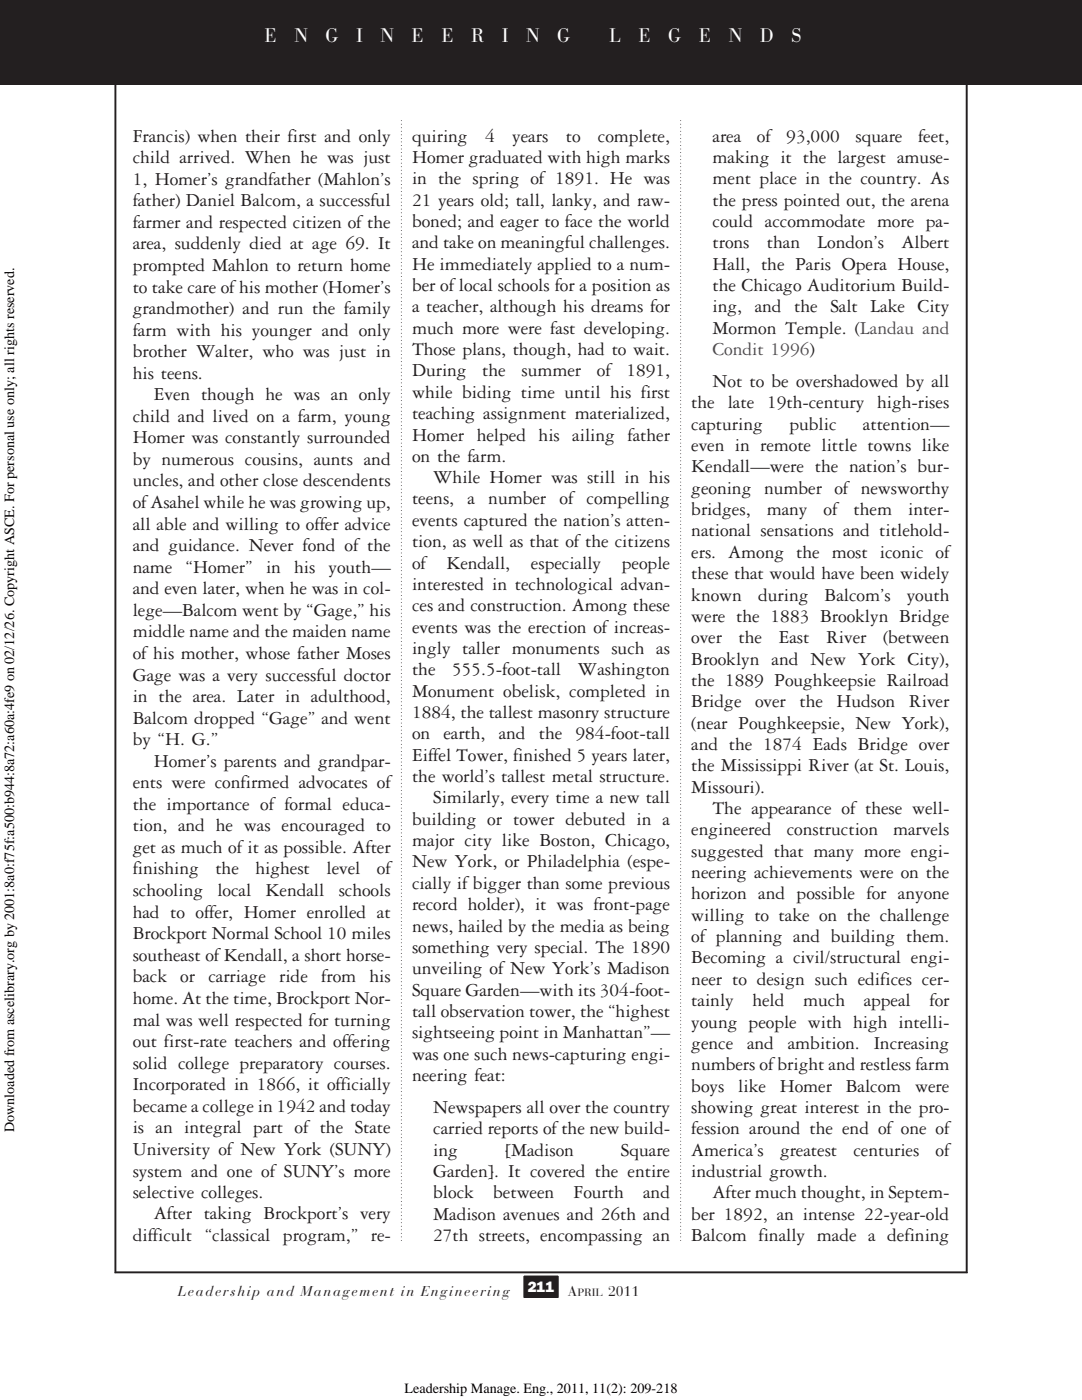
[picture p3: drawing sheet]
<svg xmlns="http://www.w3.org/2000/svg" width="216mm" height="279mm" viewBox="0 0 216 279" stroke-linecap="round" stroke-linejoin="round" font-family="sans-serif">
<defs><g id="words">
<g font-size="3.9" fill="#fff">
<text x="52.8" y="8.5">E</text>
<text x="58.8" y="8.5">N</text>
<text x="65" y="8.5">G</text>
<text x="71.1" y="8.5">I</text>
<text x="75.9" y="8.5">N</text>
<text x="82.1" y="8.5">E</text>
<text x="88.1" y="8.5">E</text>
<text x="94" y="8.5">R</text>
<text x="100.2" y="8.5">I</text>
<text x="105" y="8.5">N</text>
<text x="111.2" y="8.5">G</text>
<text x="121.6" y="8.5">L</text>
<text x="127.4" y="8.5">E</text>
<text x="133.3" y="8.5">G</text>
<text x="139.5" y="8.5">E</text>
<text x="145.4" y="8.5">N</text>
<text x="151.6" y="8.5">D</text>
<text x="157.8" y="8.5">S</text>
</g>
<g font-size="3.9" fill="#231f20">
<text x="26.5" y="28.2">Francis) when their first and only</text>
<text x="82.2" y="28.2">quiring</text>
<text x="96.8" y="28.2">4</text>
<text x="102.2" y="28.2">years</text>
<text x="112.9" y="28.2">to</text>
<text x="119.3" y="28.2">complete,</text>
<text x="142.2" y="28.2">area</text>
<text x="151" y="28.2">of</text>
<text x="156.9" y="28.2">93,000</text>
<text x="170.7" y="28.2">square</text>
<text x="183.2" y="28.2">feet,</text>
<text x="26.5" y="32.5">child arrived. When he was just</text>
<text x="82.2" y="32.5">Homer graduated with high marks</text>
<text x="142.2" y="32.5">making it the largest amuse-</text>
<text x="26.5" y="41.2">father) Daniel Balcom, a successful</text>
<text x="26.5" y="36.8">1, Homer’s grandfather (Mahlon’s</text>
<text x="82.2" y="36.8">in the spring of 1891. He was</text>
<text x="82.2" y="41">21 years old; tall, lanky, and raw-</text>
<text x="142.2" y="36.8">ment place in the country. As</text>
<text x="142.2" y="41">the press pointed out, the arena</text>
<text x="26.5" y="45.5">farmer and respected citizen of the</text>
<text x="82.2" y="45.3">boned; and eager to face the world</text>
<text x="142.2" y="45.3">could accommodate more pa-</text>
<text x="26.5" y="49.8">area, suddenly died at age 69. It</text>
<text x="82.2" y="49.5">and take on meaningful challenges.</text>
<text x="82.2" y="53.8">He immediately applied to a num-</text>
<text x="142.2" y="49.5">trons</text>
<text x="142.2" y="53.8">Hall, the Paris Opera House,</text>
<text x="153" y="49.5">than</text>
<text x="163.1" y="49.5">London’s</text>
<text x="179.9" y="49.5">Albert</text>
<text x="26.5" y="54.1">prompted Mahlon to return home</text>
<text x="26.5" y="58.4">to take care ofhis mother (Homer’s</text>
<text x="82.2" y="58.1">ber oflocal schools for a position as</text>
<text x="142.2" y="58.1">the Chicago Auditorium Build-</text>
<text x="26.5" y="62.7">grandmother) and run the family</text>
<text x="82.2" y="62.3">a teacher, although his dreams for</text>
<text x="142.2" y="62.3">ing, and the Salt Lake City</text>
<text x="26.5" y="67">farm with his younger and only</text>
<text x="26.5" y="71.3">brother Walter, who was just in</text>
<text x="82.2" y="66.6">much more were fast developing.</text>
<text x="82.2" y="70.9">Those plans, though, had to wait.</text>
<text x="142.2" y="66.6">Mormon Temple. (Landau and</text>
<text x="26.5" y="75.6">his teens.</text>
<text x="82.2" y="75.1">During</text>
<text x="96.2" y="75.1">the</text>
<text x="104.1" y="75.1">summer</text>
<text x="119.1" y="75.1">of</text>
<text x="125" y="75.1">1891,</text>
<text x="142.2" y="77.2">Not to be overshadowed by all</text>
<text x="30.7" y="79.8">Even though he was an only</text>
<text x="82.2" y="79.4">while biding time until his first</text>
<text x="82.2" y="83.7">teaching assignment materialized,</text>
<text x="137.9" y="81.5">the late 19th-century high-rises</text>
<text x="26.5" y="84.2">child and lived on a farm, young</text>
<text x="26.5" y="88.5">Homer was constantly surrounded</text>
<text x="82.2" y="87.9">Homer helped his ailing father</text>
<text x="137.9" y="85.7">capturing</text>
<text x="157.5" y="85.7">public</text>
<text x="172.2" y="85.7">attention—</text>
<text x="26.5" y="92.8">by numerous cousins, aunts and</text>
<text x="82.2" y="92.2">on the farm.</text>
<text x="137.9" y="90">even in remote little towns like</text>
<text x="137.9" y="94.3">Kendall—were the nation’s bur-</text>
<text x="26.5" y="97.1">uncles, and other close descendents</text>
<text x="26.5" y="101.4">ofAsahel while he was growing up,</text>
<text x="82.2" y="100.7">teens, a number of compelling</text>
<text x="86.4" y="96.4">While Homer was still in his</text>
<text x="137.9" y="98.5">geoning number of newsworthy</text>
<text x="26.5" y="105.7">all able and willing to offer advice</text>
<text x="82.2" y="104.9">events captured the nation’s atten-</text>
<text x="137.9" y="102.8">bridges,</text>
<text x="137.9" y="107.1">national sensations and titlehold-</text>
<text x="153" y="102.8">many</text>
<text x="164.3" y="102.8">of</text>
<text x="170.3" y="102.8">them</text>
<text x="181.2" y="102.8">inter-</text>
<text x="26.5" y="110">and guidance. Never fond of the</text>
<text x="82.2" y="109.2">tion, as well as that of the citizens</text>
<text x="82.2" y="113.5">of</text>
<text x="89.1" y="113.5">Kendall,</text>
<text x="105.9" y="113.5">especially</text>
<text x="124.1" y="113.5">people</text>
<text x="137.9" y="111.3">ers. Among the most iconic of</text>
<text x="26.5" y="118.6">and even later, when he was in col-</text>
<text x="26.5" y="114.3">name “Homer” in his youth—</text>
<text x="82.2" y="117.7">interested in technological advan-</text>
<text x="137.9" y="115.6">these that would have been widely</text>
<text x="137.9" y="119.8">known</text>
<text x="151.3" y="119.8">during</text>
<text x="164.5" y="119.8">Balcom’s</text>
<text x="180.9" y="119.8">youth</text>
<text x="26.5" y="122.9">lege—Balcom went by “Gage,” his</text>
<text x="82.2" y="122">ces and construction. Among these</text>
<text x="137.9" y="124.1">were the 1883 Brooklyn Bridge</text>
<text x="26.5" y="127.2">middle name and the maiden name</text>
<text x="26.5" y="131.5">of his mother, whose father Moses</text>
<text x="82.2" y="126.3">events was the erection of increas-</text>
<text x="82.2" y="130.5">ingly taller monuments such as</text>
<text x="137.9" y="128.4">over</text>
<text x="147.4" y="128.4">the</text>
<text x="155.4" y="128.4">East</text>
<text x="164.8" y="128.4">River</text>
<text x="176.2" y="128.4">(between</text>
<text x="26.5" y="135.8">Gage was a very successful doctor</text>
<text x="82.2" y="134.8">the</text>
<text x="90.2" y="134.8">555.5-foot-tall</text>
<text x="115.3" y="134.8">Washington</text>
<text x="137.9" y="132.6">Brooklyn and New York City),</text>
<text x="137.9" y="136.9">the 1889 Poughkeepsie Railroad</text>
<text x="26.5" y="140.1">in the area. Later in adulthood,</text>
<text x="82.2" y="139">Monument obelisk, completed in</text>
<text x="82.2" y="143.3">1884, the tallest masonry structure</text>
<text x="137.9" y="141.2">Bridge</text>
<text x="150.7" y="141.2">over the Hudson River</text>
<text x="26.5" y="144.4">Balcom dropped “Gage” and went</text>
<text x="26.5" y="148.8">by “H. G.”</text>
<text x="82.2" y="147.6">on earth, and the 984-foot-tall</text>
<text x="137.9" y="145.4">(near Poughkeepsie, New York),</text>
<text x="137.9" y="149.7">and the 1874 Eads Bridge over</text>
<text x="30.7" y="153">Homer’s parents and grandpar-</text>
<text x="82.2" y="151.8">Eiffel Tower, finished 5 years later,</text>
<text x="137.9" y="153.9">the Mississippi River (at St. Louis,</text>
<text x="26.5" y="157.3">ents were confirmed advocates of</text>
<text x="26.5" y="161.6">the importance of formal educa-</text>
<text x="82.2" y="156.1">the world’s tallest metal structure.</text>
<text x="86.4" y="160.3">Similarly, every time a new tall</text>
<text x="137.9" y="158.2">Missouri).</text>
<text x="26.5" y="165.9">tion, and he was encouraged to</text>
<text x="82.2" y="164.6">building or tower debuted in a</text>
<text x="137.9" y="166.7">engineered</text>
<text x="142.2" y="162.4">The appearance of these well-</text>
<text x="157" y="166.7">construction</text>
<text x="178.2" y="166.7">marvels</text>
<text x="26.5" y="170.2">get as much of it as possible. After</text>
<text x="82.2" y="168.8">major city like Boston, Chicago,</text>
<text x="82.2" y="173.1">New York, or Philadelphia (espe-</text>
<text x="137.9" y="171">suggested that many more engi-</text>
<text x="26.5" y="174.5">finishing</text>
<text x="26.5" y="178.8">schooling</text>
<text x="43" y="174.5">the</text>
<text x="43.4" y="178.8">local</text>
<text x="51" y="174.5">highest</text>
<text x="53" y="178.8">Kendall</text>
<text x="65.1" y="174.5">level</text>
<text x="67.6" y="178.8">schools</text>
<text x="75.2" y="174.5">of</text>
<text x="82.2" y="177.4">cially if bigger than some previous</text>
<text x="137.9" y="175.2">neering achievements were on the</text>
<text x="137.9" y="179.5">horizon and possible for anyone</text>
<text x="26.5" y="183.1">had to offer, Homer enrolled at</text>
<text x="82.2" y="181.6">record holder), it was front-page</text>
<text x="82.2" y="185.9">news, hailed by the media as being</text>
<text x="137.9" y="183.8">willing to take on the challenge</text>
<text x="26.5" y="187.4">Brockport Normal School 10 miles</text>
<text x="26.5" y="191.8">southeast ofKendall, a short horse-</text>
<text x="82.2" y="190.2">something very special. The 1890</text>
<text x="137.9" y="188">of planning and building them.</text>
<text x="26.5" y="196.1">back or carriage ride from his</text>
<text x="82.2" y="194.4">unveiling of New York’s Madison</text>
<text x="137.9" y="192.3">Becoming a civil/structural engi-</text>
<text x="137.9" y="196.5">neer to design such edifices cer-</text>
<text x="26.5" y="200.4">home. At the time, Brockport Nor-</text>
<text x="82.2" y="203">tall observation tower, the “highest</text>
<text x="82.2" y="198.7">Square Garden—with its 304-foot-</text>
<text x="137.9" y="200.8">tainly</text>
<text x="150.1" y="200.8">held</text>
<text x="160.3" y="200.8">much</text>
<text x="172.3" y="200.8">appeal</text>
<text x="185.5" y="200.8">for</text>
<text x="26.5" y="204.7">mal was well respected for turning</text>
<text x="26.5" y="209">out first-rate teachers and offering</text>
<text x="82.2" y="207.2">sightseeing point in Manhattan”—</text>
<text x="137.9" y="205.1">young people with high intelli-</text>
<text x="137.9" y="209.3">gence</text>
<text x="149.1" y="209.3">and</text>
<text x="157.2" y="209.3">ambition.</text>
<text x="174.3" y="209.3">Increasing</text>
<text x="26.5" y="213.3">solid college preparatory courses.</text>
<text x="82.2" y="211.5">was one such news-capturing engi-</text>
<text x="82.2" y="215.7">neering feat:</text>
<text x="137.9" y="213.6">numbers ofbright and restless farm</text>
<text x="26.5" y="217.6">Incorporated in 1866, it officially</text>
<text x="26.5" y="221.9">became a college in 1942 and today</text>
<text x="137.9" y="217.9">boys</text>
<text x="147.3" y="217.9">like</text>
<text x="155.6" y="217.9">Homer</text>
<text x="168.8" y="217.9">Balcom</text>
<text x="182.6" y="217.9">were</text>
<text x="26.5" y="226.2">is an integral part of the State</text>
<text x="86.4" y="222.1">Newspapers all over the country</text>
<text x="86.4" y="226.4">carried reports ofthe new build-</text>
<text x="137.9" y="222.1">showing great interest in the pro-</text>
<text x="137.9" y="226.4">fession around the end of one of</text>
<text x="26.5" y="230.5">University of New York (SUNY)</text>
<text x="86.4" y="230.6">ing</text>
<text x="100.7" y="230.6">[Madison</text>
<text x="123.9" y="230.6">Square</text>
<text x="137.9" y="230.6">America’s</text>
<text x="155.6" y="230.6">greatest</text>
<text x="170.3" y="230.6">centuries</text>
<text x="186.7" y="230.6">of</text>
<text x="26.5" y="234.8">system and one of SUNY’s more</text>
<text x="26.5" y="239.1">selective colleges.</text>
<text x="86.4" y="234.9">Garden]. It covered the entire</text>
<text x="86.4" y="239.1">block</text>
<text x="98.4" y="239.1">between</text>
<text x="114.5" y="239.1">Fourth</text>
<text x="128.3" y="239.1">and</text>
<text x="137.9" y="234.9">industrial growth.</text>
<text x="142.2" y="239.1">After much thought, in Septem-</text>
<text x="30.7" y="243.4">After taking Brockport’s very</text>
<text x="86.4" y="243.4">Madison avenues and 26th and</text>
<text x="137.9" y="243.4">ber 1892, an intense 22-year-old</text>
<text x="26.5" y="247.7">difficult “classical program,” re-</text>
<text x="86.4" y="247.7">27th streets, encompassing an</text>
<text x="137.9" y="247.7">Balcom finally made a defining</text>
</g>
<text font-size="3.9" fill="#2e3092" x="142.2" y="70.9">Condit 1996)</text>
<text font-size="3" fill="#fff" x="105.3" y="257.9">211</text>
<g font-size="2.8">
<text x="2.8" y="226" transform="rotate(-90 2.8 226)">Downloaded from ascelibrary.org by 2001:8a0:f75f:a500:b944:8a72:a60a:4fe9 on 02/12/26. Copyright ASCE. For personal use only; all rights reserved.</text>
<text x="80.7" y="278">Leadership Manage. Eng., 2011, 11(2): 209-218</text>
</g>
<g font-size="2.8" fill="#231f20">
<text x="35.5" y="258.6">Leadership and Management in Engineering</text>
<text x="113.3" y="258.6">A</text>
<text x="121.3" y="258.6">2011</text>
</g>
<text font-size="2.1" fill="#231f20" x="115.2" y="258.6">PRIL</text>
</g></defs>
<g fill="#231f20">
<path d="M80 24l.2 .1z" fill-rule="evenodd"/>
<path d="M80 24.7l.2 .1-.1 .1z" fill-rule="evenodd"/>
<path d="M80 25.5h.2l-.2 .1z" fill-rule="evenodd"/>
<path d="M80 26.1l.1 .2z" fill-rule="evenodd"/>
<path d="M80 26.8l.1 .2z" fill-rule="evenodd"/>
<path d="M80 27.5l.1 .2z" fill-rule="evenodd"/>
<path d="M80 28.3h.2l-.1 .1z" fill-rule="evenodd"/>
<path d="M80 29l.2 .1h-.2z" fill-rule="evenodd"/>
<path d="M80 29.7l.2 .1z" fill-rule="evenodd"/>
<path d="M80 30.4l.2 .1z" fill-rule="evenodd"/>
<path d="M80 31.1l.2 .1h-.2z" fill-rule="evenodd"/>
<path d="M80 31.8l.1 .1z" fill-rule="evenodd"/>
<path d="M80 32.5l.2 .1-.1 .1z" fill-rule="evenodd"/>
<path d="M80 33.2l.2 .1-.2 .1z" fill-rule="evenodd"/>
<path d="M80 33.9l.2 .1z" fill-rule="evenodd"/>
<path d="M80 34.6l.2 .1-.1 .1z" fill-rule="evenodd"/>
<path d="M80 35.4h.2l-.2 .1z" fill-rule="evenodd"/>
<path d="M80 36l.1 .2z" fill-rule="evenodd"/>
<path d="M80 36.7l.2 .1-.1 .1z" fill-rule="evenodd"/>
<path d="M80 37.5h.2l-.1 .1z" fill-rule="evenodd"/>
<path d="M80 38.2l.1 .1z" fill-rule="evenodd"/>
<path d="M80 38.9h.2l-.2 .1z" fill-rule="evenodd"/>
<path d="M80 39.6l.2 .1z" fill-rule="evenodd"/>
<path d="M80 40.3h.2l-.1 .1z" fill-rule="evenodd"/>
<path d="M80 41l.2 .1h-.2z" fill-rule="evenodd"/>
<path d="M80 41.7l.1 .1z" fill-rule="evenodd"/>
<path d="M80 42.4l.2 .1-.1 .1z" fill-rule="evenodd"/>
<path d="M80 43.1l.1 .1h-.1z" fill-rule="evenodd"/>
<path d="M80 43.8h.2l-.1 .2z" fill-rule="evenodd"/>
<path d="M80 44.5l.2 .1-.2 .1z" fill-rule="evenodd"/>
<path d="M80 45.2l.1 .2z" fill-rule="evenodd"/>
<path d="M80 45.9l.1 .2z" fill-rule="evenodd"/>
<path d="M80 46.6l.2 .2h-.2z" fill-rule="evenodd"/>
<path d="M80 47.3l.1 .2z" fill-rule="evenodd"/>
<path d="M80 48.1l.1 .1z" fill-rule="evenodd"/>
<path d="M80 48.8l.2 .1h-.2z" fill-rule="evenodd"/>
<path d="M80 49.5l.2 .1z" fill-rule="evenodd"/>
<path d="M80 50.2h.2l-.1 .1z" fill-rule="evenodd"/>
<path d="M80 50.9l.1 .1z" fill-rule="evenodd"/>
<path d="M80 51.6l.1 .1z" fill-rule="evenodd"/>
<path d="M80 52.3l.2 .1-.1 .1z" fill-rule="evenodd"/>
<path d="M80 53l.1 .1h-.1z" fill-rule="evenodd"/>
<path d="M80 53.7h.2l-.1 .2z" fill-rule="evenodd"/>
<path d="M80 54.4l.2 .1-.2 .1z" fill-rule="evenodd"/>
<path d="M80 55.1l.2 .2z" fill-rule="evenodd"/>
<path d="M80 55.8l.1 .2z" fill-rule="evenodd"/>
<path d="M80 56.5l.1 .2z" fill-rule="evenodd"/>
<path d="M80 57.2l.1 .2z" fill-rule="evenodd"/>
<path d="M80 58l.2 .1h-.2z" fill-rule="evenodd"/>
<path d="M80 58.7l.2 .1h-.2z" fill-rule="evenodd"/>
<path d="M80 59.4l.2 .1z" fill-rule="evenodd"/>
<path d="M80 60.1l.2 .1z" fill-rule="evenodd"/>
<path d="M80 60.8l.1 .1h-.1z" fill-rule="evenodd"/>
<path d="M80 61.5l.1 .1z" fill-rule="evenodd"/>
<path d="M80 62.2l.2 .1-.1 .1z" fill-rule="evenodd"/>
<path d="M80 62.9l.1 .2z" fill-rule="evenodd"/>
<path d="M80 63.6l.2 .1z" fill-rule="evenodd"/>
<path d="M80 64.3l.2 .1-.2 .1z" fill-rule="evenodd"/>
<path d="M80 65l.2 .2z" fill-rule="evenodd"/>
<path d="M80 65.7l.1 .2z" fill-rule="evenodd"/>
<path d="M80 66.4l.1 .2z" fill-rule="evenodd"/>
<path d="M80 67.1l.1 .2z" fill-rule="evenodd"/>
<path d="M80 67.8l.2 .1-.1 .1z" fill-rule="evenodd"/>
<path d="M80 68.6l.2 .1h-.2z" fill-rule="evenodd"/>
<path d="M80 69.3l.2 .1z" fill-rule="evenodd"/>
<path d="M80 70l.2 .1z" fill-rule="evenodd"/>
<path d="M80 70.7l.2 .1h-.2z" fill-rule="evenodd"/>
<path d="M80 71.4l.1 .1z" fill-rule="evenodd"/>
<path d="M80 72.1l.2 .1-.1 .1z" fill-rule="evenodd"/>
<path d="M80 72.8l.1 .2z" fill-rule="evenodd"/>
<path d="M80 73.5l.2 .1z" fill-rule="evenodd"/>
<path d="M80 74.2l.2 .1-.2 .1z" fill-rule="evenodd"/>
<path d="M80 74.9l.2 .2z" fill-rule="evenodd"/>
<path d="M80 75.7l.2 .1z" fill-rule="evenodd"/>
<path d="M80 76.3l.1 .2z" fill-rule="evenodd"/>
<path d="M80 77l.1 .2z" fill-rule="evenodd"/>
<path d="M80 77.7l.2 .1-.1 .1z" fill-rule="evenodd"/>
<path d="M80 78.5l.1 .1h-.1z" fill-rule="evenodd"/>
<path d="M80 79.2l.2 .1z" fill-rule="evenodd"/>
<path d="M80 79.9l.2 .1z" fill-rule="evenodd"/>
<path d="M80 80.6h.1l.1 .1z" fill-rule="evenodd"/>
<path d="M80 81.3h.2l-.1 .1z" fill-rule="evenodd"/>
<path d="M80 82l.1 .1z" fill-rule="evenodd"/>
<path d="M80 82.7l.1 .2z" fill-rule="evenodd"/>
<path d="M80 83.4l.2 .1-.2 .1z" fill-rule="evenodd"/>
<path d="M80 84.1l.2 .1-.2 .1z" fill-rule="evenodd"/>
<path d="M80 84.8l.2 .2z" fill-rule="evenodd"/>
<path d="M80 85.6l.2 .1z" fill-rule="evenodd"/>
<path d="M80 86.2l.2 .2h-.2z" fill-rule="evenodd"/>
<path d="M80 86.9l.1 .2z" fill-rule="evenodd"/>
<path d="M80 87.6l.2 .1-.1 .1z" fill-rule="evenodd"/>
<path d="M80 88.4l.1 .1h-.1z" fill-rule="evenodd"/>
<path d="M80 89.1l.2 .1z" fill-rule="evenodd"/>
<path d="M80 89.8l.2 .1h-.1z" fill-rule="evenodd"/>
<path d="M80 90.5h.1l.1 .1z" fill-rule="evenodd"/>
<path d="M80 91.2l.2 .1z" fill-rule="evenodd"/>
<path d="M80 91.9l.2 .1-.2 .1z" fill-rule="evenodd"/>
<path d="M80 92.6l.1 .2z" fill-rule="evenodd"/>
<path d="M80 93.3l.1 .2z" fill-rule="evenodd"/>
<path d="M80 94l.2 .1-.2 .1z" fill-rule="evenodd"/>
<path d="M80 94.7l.2 .2z" fill-rule="evenodd"/>
<path d="M80 95.5l.2 .1z" fill-rule="evenodd"/>
<path d="M80 96.2h.2l-.2 .1z" fill-rule="evenodd"/>
<path d="M80 96.8l.1 .2z" fill-rule="evenodd"/>
<path d="M80 97.6l.1 .1z" fill-rule="evenodd"/>
<path d="M80 98.3l.1 .1z" fill-rule="evenodd"/>
<path d="M80 99l.2 .1z" fill-rule="evenodd"/>
<path d="M80 99.7l.2 .1h-.2z" fill-rule="evenodd"/>
<path d="M80 100.4l.1 .1z" fill-rule="evenodd"/>
<path d="M80 101.1l.2 .1-.1 .1z" fill-rule="evenodd"/>
<path d="M80 101.8l.2 .1-.2 .1z" fill-rule="evenodd"/>
<path d="M80 102.5l.1 .2z" fill-rule="evenodd"/>
<path d="M80 103.2l.2 .1-.2 .1z" fill-rule="evenodd"/>
<path d="M80 103.9l.2 .1-.2 .1z" fill-rule="evenodd"/>
<path d="M80 104.6l.1 .2z" fill-rule="evenodd"/>
<path d="M80 105.3l.1 .2z" fill-rule="evenodd"/>
<path d="M80 106l.1 .2h-.1z" fill-rule="evenodd"/>
<path d="M80 106.7l.1 .2z" fill-rule="evenodd"/>
<path d="M80 107.4l.2 .1-.1 .1z" fill-rule="evenodd"/>
<path d="M80 108.2l.1 .1z" fill-rule="evenodd"/>
<path d="M80 108.9l.2 .1z" fill-rule="evenodd"/>
<path d="M80 109.6l.2 .1h-.2z" fill-rule="evenodd"/>
<path d="M80 110.3h.1l.1 .1z" fill-rule="evenodd"/>
<path d="M80 111l.2 .1-.1 .1z" fill-rule="evenodd"/>
<path d="M80 111.7l.2 .1-.2 .1z" fill-rule="evenodd"/>
<path d="M80 112.4h.2l-.1 .2z" fill-rule="evenodd"/>
<path d="M80 113.1l.2 .1-.1 .1z" fill-rule="evenodd"/>
<path d="M80 113.8l.1 .2-.1-.1z" fill-rule="evenodd"/>
<path d="M80 114.5l.2 .2z" fill-rule="evenodd"/>
<path d="M80 115.2l.2 .1-.1 .1z" fill-rule="evenodd"/>
<path d="M80 115.9l.1 .2z" fill-rule="evenodd"/>
<path d="M80 116.6l.1 .2z" fill-rule="evenodd"/>
<path d="M80 117.4l.2 .1h-.2z" fill-rule="evenodd"/>
<path d="M80 118.1l.1 .1z" fill-rule="evenodd"/>
<path d="M80 118.8l.2 .1h-.2z" fill-rule="evenodd"/>
<path d="M80 119.5l.2 .1h-.2z" fill-rule="evenodd"/>
<path d="M80 120.2l.1 .1z" fill-rule="evenodd"/>
<path d="M80 120.9l.2 .1-.1 .1z" fill-rule="evenodd"/>
<path d="M80 121.6l.2 .1-.2 .1z" fill-rule="evenodd"/>
<path d="M80 122.3l.1 .2z" fill-rule="evenodd"/>
<path d="M80 123l.2 .1-.2 .1z" fill-rule="evenodd"/>
<path d="M80 123.7l.1 .2-.1-.1z" fill-rule="evenodd"/>
<path d="M80 124.4l.2 .2z" fill-rule="evenodd"/>
<path d="M80 125.1l.2 .1-.1 .1z" fill-rule="evenodd"/>
<path d="M80 125.8l.1 .2z" fill-rule="evenodd"/>
<path d="M80 126.5l.1 .2z" fill-rule="evenodd"/>
<path d="M80 127.3l.2 .1h-.2z" fill-rule="evenodd"/>
<path d="M80 128l.1 .1z" fill-rule="evenodd"/>
<path d="M80 128.7l.2 .1h-.2z" fill-rule="evenodd"/>
<path d="M80 129.4l.2 .1h-.2z" fill-rule="evenodd"/>
<path d="M80 130.1l.1 .1z" fill-rule="evenodd"/>
<path d="M80 130.8l.2 .1-.1 .1z" fill-rule="evenodd"/>
<path d="M80 131.5l.2 .1-.2 .1z" fill-rule="evenodd"/>
<path d="M80 132.2l.1 .2z" fill-rule="evenodd"/>
<path d="M80 132.9l.2 .1-.2 .1z" fill-rule="evenodd"/>
<path d="M80 133.6h.2l-.1 .2z" fill-rule="evenodd"/>
<path d="M80 134.3l.2 .2z" fill-rule="evenodd"/>
<path d="M80 135.1h.2l-.2 .1z" fill-rule="evenodd"/>
<path d="M80 135.7l.1 .2z" fill-rule="evenodd"/>
<path d="M80 136.4l.2 .1-.1 .1z" fill-rule="evenodd"/>
<path d="M80 137.2l.2 .1h-.2z" fill-rule="evenodd"/>
<path d="M80 137.9l.1 .1z" fill-rule="evenodd"/>
<path d="M80 138.6l.2 .1h-.2z" fill-rule="evenodd"/>
<path d="M80 139.3l.2 .1h-.2z" fill-rule="evenodd"/>
<path d="M80 140l.1 .1z" fill-rule="evenodd"/>
<path d="M80 140.7l.2 .1z" fill-rule="evenodd"/>
<path d="M80 141.4l.1 .1h-.1z" fill-rule="evenodd"/>
<path d="M80 142.1l.2 .1z" fill-rule="evenodd"/>
<path d="M80 142.8l.2 .1-.1 .1z" fill-rule="evenodd"/>
<path d="M80 143.5l.1 .2z" fill-rule="evenodd"/>
<path d="M80 144.2l.2 .2z" fill-rule="evenodd"/>
<path d="M80 145h.2l-.2 .1z" fill-rule="evenodd"/>
<path d="M80 145.7l.2 .1z" fill-rule="evenodd"/>
<path d="M80 146.3l.2 .1-.1 .1z" fill-rule="evenodd"/>
<path d="M80 147.1l.1 .1z" fill-rule="evenodd"/>
<path d="M80 147.8l.1 .1z" fill-rule="evenodd"/>
<path d="M80 148.5l.2 .1h-.2z" fill-rule="evenodd"/>
<path d="M80 149.2l.1 .1h-.1z" fill-rule="evenodd"/>
<path d="M80 149.9l.2 .1z" fill-rule="evenodd"/>
<path d="M80 150.6l.2 .1-.1 .1z" fill-rule="evenodd"/>
<path d="M80 151.3l.1 .2z" fill-rule="evenodd"/>
<path d="M80 152l.1 .2z" fill-rule="evenodd"/>
<path d="M80 152.7l.2 .1-.2 .1z" fill-rule="evenodd"/>
<path d="M80 153.4l.1 .2z" fill-rule="evenodd"/>
<path d="M80 154.1l.2 .1-.1 .1z" fill-rule="evenodd"/>
<path d="M80 154.8l.2 .2h-.2z" fill-rule="evenodd"/>
<path d="M80 155.5l.1 .2z" fill-rule="evenodd"/>
<path d="M80 156.3l.2 .1h-.2z" fill-rule="evenodd"/>
<path d="M80 157l.1 .1z" fill-rule="evenodd"/>
<path d="M80 157.7l.1 .1z" fill-rule="evenodd"/>
<path d="M80 158.4l.1 .1z" fill-rule="evenodd"/>
<path d="M80 159.1l.1 .1h-.1z" fill-rule="evenodd"/>
<path d="M80 159.8l.2 .1z" fill-rule="evenodd"/>
<path d="M80 160.5l.2 .1-.1 .1z" fill-rule="evenodd"/>
<path d="M80 161.2l.1 .2z" fill-rule="evenodd"/>
<path d="M80 161.9l.1 .2z" fill-rule="evenodd"/>
<path d="M80 162.6l.2 .1-.2 .1z" fill-rule="evenodd"/>
<path d="M80 163.3l.2 .2z" fill-rule="evenodd"/>
<path d="M80 164l.2 .2h-.2z" fill-rule="evenodd"/>
<path d="M80 164.7l.2 .2h-.2z" fill-rule="evenodd"/>
<path d="M80 165.4l.1 .2z" fill-rule="evenodd"/>
<path d="M80 166.1l.2 .1-.1 .1z" fill-rule="evenodd"/>
<path d="M80 166.9l.2 .1h-.2z" fill-rule="evenodd"/>
<path d="M80 167.6l.1 .1z" fill-rule="evenodd"/>
<path d="M80 168.3h.2l-.1 .1z" fill-rule="evenodd"/>
<path d="M80 169l.1 .1z" fill-rule="evenodd"/>
<path d="M80 169.7l.2 .1z" fill-rule="evenodd"/>
<path d="M80 170.4l.2 .1-.2 .1z" fill-rule="evenodd"/>
<path d="M80 171.1l.1 .2z" fill-rule="evenodd"/>
<path d="M80 171.8l.2 .1-.1 .1z" fill-rule="evenodd"/>
<path d="M80 172.5l.2 .1-.2 .1z" fill-rule="evenodd"/>
<path d="M80 173.2l.1 .2z" fill-rule="evenodd"/>
<path d="M80 173.9l.2 .2h-.2z" fill-rule="evenodd"/>
<path d="M80 174.6l.2 .2h-.2z" fill-rule="evenodd"/>
<path d="M80 175.3l.1 .2z" fill-rule="evenodd"/>
<path d="M80 176l.2 .1-.1 .1z" fill-rule="evenodd"/>
<path d="M80 176.8l.1 .1h-.1z" fill-rule="evenodd"/>
<path d="M80 177.5l.1 .1z" fill-rule="evenodd"/>
<path d="M80 178.2l.1 .1z" fill-rule="evenodd"/>
<path d="M80 178.9l.1 .1z" fill-rule="evenodd"/>
<path d="M80 179.6l.2 .1z" fill-rule="evenodd"/>
<path d="M80 180.3l.2 .1-.2 .1z" fill-rule="evenodd"/>
<path d="M80 181h.1l.1 .1z" fill-rule="evenodd"/>
<path d="M80 181.7l.2 .1-.1 .1z" fill-rule="evenodd"/>
<path d="M80 182.4l.2 .1-.2 .1z" fill-rule="evenodd"/>
<path d="M80 183.1l.1 .2z" fill-rule="evenodd"/>
<path d="M80 183.8l.2 .2h-.2z" fill-rule="evenodd"/>
<path d="M80 184.5l.1 .2h-.1z" fill-rule="evenodd"/>
<path d="M80 185.2l.1 .2z" fill-rule="evenodd"/>
<path d="M80 185.9l.2 .1-.1 .1z" fill-rule="evenodd"/>
<path d="M80 186.7l.1 .1z" fill-rule="evenodd"/>
<path d="M80 187.4l.1 .1z" fill-rule="evenodd"/>
<path d="M80 188.1l.2 .1h-.2z" fill-rule="evenodd"/>
<path d="M80 188.8h.2l-.1 .1z" fill-rule="evenodd"/>
<path d="M80 189.5l.2 .1h-.2z" fill-rule="evenodd"/>
<path d="M80 190.2l.2 .1-.2 .1z" fill-rule="evenodd"/>
<path d="M80 190.9h.1l.1 .1z" fill-rule="evenodd"/>
<path d="M80 191.6l.2 .1-.1 .1z" fill-rule="evenodd"/>
<path d="M80 192.3l.2 .1-.2 .1z" fill-rule="evenodd"/>
<path d="M80 193h.2l-.1 .2z" fill-rule="evenodd"/>
<path d="M80 193.7l.2 .2h-.2z" fill-rule="evenodd"/>
<path d="M80 194.5l.2 .1h-.2z" fill-rule="evenodd"/>
<path d="M80 195.1l.1 .2z" fill-rule="evenodd"/>
<path d="M80 195.8l.2 .1-.1 .1z" fill-rule="evenodd"/>
<path d="M80 196.6l.1 .1z" fill-rule="evenodd"/>
<path d="M80 197.3l.2 .1z" fill-rule="evenodd"/>
<path d="M80 198l.2 .1h-.2z" fill-rule="evenodd"/>
<path d="M80 198.7l.1 .1z" fill-rule="evenodd"/>
<path d="M80 199.4l.2 .1h-.2z" fill-rule="evenodd"/>
<path d="M80 200.1l.2 .1-.2 .1z" fill-rule="evenodd"/>
<path d="M80 200.8h.1l.1 .1z" fill-rule="evenodd"/>
<path d="M80 201.5l.2 .1-.1 .1z" fill-rule="evenodd"/>
<path d="M80 202.2l.1 .2-.1-.1z" fill-rule="evenodd"/>
<path d="M80 202.9l.1 .2z" fill-rule="evenodd"/>
<path d="M80 203.6l.2 .2h-.2z" fill-rule="evenodd"/>
<path d="M80 204.4l.2 .1z" fill-rule="evenodd"/>
<path d="M80 205.1l.1-.1 .1 .2z" fill-rule="evenodd"/>
<path d="M80 205.8h.2l-.2 .1z" fill-rule="evenodd"/>
<path d="M80 206.5l.1 .1z" fill-rule="evenodd"/>
<path d="M80 207.2h.2l-.1 .1z" fill-rule="evenodd"/>
<path d="M80 207.9l.2 .1h-.2z" fill-rule="evenodd"/>
<path d="M80 208.6l.1 .1z" fill-rule="evenodd"/>
<path d="M80 209.3l.2 .1h-.2z" fill-rule="evenodd"/>
<path d="M80 210l.2 .1-.2 .1z" fill-rule="evenodd"/>
<path d="M80 210.7l.1 .2z" fill-rule="evenodd"/>
<path d="M80 211.4l.2 .1-.2 .1z" fill-rule="evenodd"/>
<path d="M80 212.2h.2l-.2 .1z" fill-rule="evenodd"/>
<path d="M80 212.8l.1 .2z" fill-rule="evenodd"/>
<path d="M80 213.5l.2 .2h-.2z" fill-rule="evenodd"/>
<path d="M80 214.3h.2l-.1 .1z" fill-rule="evenodd"/>
<path d="M80 215l.2 .1z" fill-rule="evenodd"/>
<path d="M80 215.7h.2l-.2 .1z" fill-rule="evenodd"/>
<path d="M80 216.4l.2 .1z" fill-rule="evenodd"/>
<path d="M80 217.1h.2l-.1 .1z" fill-rule="evenodd"/>
<path d="M80 217.8l.2 .1h-.2z" fill-rule="evenodd"/>
<path d="M80 218.5l.1 .1z" fill-rule="evenodd"/>
<path d="M80 219.2l.2 .1h-.2z" fill-rule="evenodd"/>
<path d="M80 219.9l.2 .1-.2 .1z" fill-rule="evenodd"/>
<path d="M80 220.6l.1 .2z" fill-rule="evenodd"/>
<path d="M80 221.3l.2 .1-.2 .1z" fill-rule="evenodd"/>
<path d="M80 222l.2 .2z" fill-rule="evenodd"/>
<path d="M80 222.7l.1 .2z" fill-rule="evenodd"/>
<path d="M80 223.4l.2 .2h-.2z" fill-rule="evenodd"/>
<path d="M80 224.1l.1 .2z" fill-rule="evenodd"/>
<path d="M80 224.9l.2 .1h-.2z" fill-rule="evenodd"/>
<path d="M80 225.6l.2 .1h-.2z" fill-rule="evenodd"/>
<path d="M80 226.3l.1 .1z" fill-rule="evenodd"/>
<path d="M80 227h.2l-.1 .1z" fill-rule="evenodd"/>
<path d="M80 227.7l.2 .1h-.2z" fill-rule="evenodd"/>
<path d="M80 228.4l.2 .1z" fill-rule="evenodd"/>
<path d="M80 229.1l.2 .1h-.2z" fill-rule="evenodd"/>
<path d="M80 229.8l.2 .1-.2 .1z" fill-rule="evenodd"/>
<path d="M80 230.5h.1l.1 .1z" fill-rule="evenodd"/>
<path d="M80 231.2h.2l-.1 .2z" fill-rule="evenodd"/>
<path d="M80 231.9l.1 .2z" fill-rule="evenodd"/>
<path d="M80 232.6l.2 .2z" fill-rule="evenodd"/>
<path d="M80 233.3l.2 .2h-.2z" fill-rule="evenodd"/>
<path d="M80 234.1l.2 .1z" fill-rule="evenodd"/>
<path d="M80 234.8l.2 .1h-.2z" fill-rule="evenodd"/>
<path d="M80 235.5l.2 .1h-.2z" fill-rule="evenodd"/>
<path d="M80 236.2l.1 .1z" fill-rule="evenodd"/>
<path d="M80 236.9h.2l-.1 .1z" fill-rule="evenodd"/>
<path d="M80 237.6l.1 .1h-.1z" fill-rule="evenodd"/>
<path d="M80 238.3l.1 .1z" fill-rule="evenodd"/>
<path d="M80 239l.2 .1h-.2z" fill-rule="evenodd"/>
<path d="M80 239.7l.1 .2z" fill-rule="evenodd"/>
<path d="M80 240.4l.1 .2z" fill-rule="evenodd"/>
<path d="M80 241.1l.2 .1-.2 .1z" fill-rule="evenodd"/>
<path d="M80 241.8l.1 .2z" fill-rule="evenodd"/>
<path d="M80 242.5l.2 .1-.1 .1z" fill-rule="evenodd"/>
<path d="M80 243.2l.2 .2h-.2z" fill-rule="evenodd"/>
<path d="M80 244l.2 .1z" fill-rule="evenodd"/>
<path d="M80 244.6l.2 .1-.1 .1z" fill-rule="evenodd"/>
<path d="M80 245.4l.2 .1h-.2z" fill-rule="evenodd"/>
<path d="M80 246.1l.1 .1z" fill-rule="evenodd"/>
<path d="M80 246.8h.2l-.1 .1z" fill-rule="evenodd"/>
<path d="M80 247.5l.1 .1h-.1z" fill-rule="evenodd"/>
<path d="M135.8 24l.1 .1z" fill-rule="evenodd"/>
<path d="M135.8 24.7l.1 .1-.1 .1z" fill-rule="evenodd"/>
<path d="M135.7 25.5h.2l-.1 .1z" fill-rule="evenodd"/>
<path d="M135.8 26.1h.1v.2z" fill-rule="evenodd"/>
<path d="M135.8 26.8l.1 .2z" fill-rule="evenodd"/>
<path d="M135.8 27.6h.1v.1z" fill-rule="evenodd"/>
<path d="M135.8 28.3h.1v.1z" fill-rule="evenodd"/>
<path d="M135.8 29l.1 .1h-.1z" fill-rule="evenodd"/>
<path d="M135.8 29.7l.1 .1z" fill-rule="evenodd"/>
<path d="M135.7 30.4l.2 .1z" fill-rule="evenodd"/>
<path d="M135.8 31.1l.1 .1z" fill-rule="evenodd"/>
<path d="M135.8 31.8h.1v.1z" fill-rule="evenodd"/>
<path d="M135.8 32.5l.1 .1z" fill-rule="evenodd"/>
<path d="M135.8 33.2l.1 .1z" fill-rule="evenodd"/>
<path d="M135.8 33.9l.1 .1z" fill-rule="evenodd"/>
<path d="M135.8 34.6l.1 .1-.1 .1z" fill-rule="evenodd"/>
<path d="M135.7 35.4h.2l-.1 .1z" fill-rule="evenodd"/>
<path d="M135.8 36h.1v.2z" fill-rule="evenodd"/>
<path d="M135.8 36.7l.1 .2z" fill-rule="evenodd"/>
<path d="M135.8 37.5h.1v.1z" fill-rule="evenodd"/>
<path d="M135.8 38.2l.1 .1z" fill-rule="evenodd"/>
<path d="M135.7 38.9h.2l-.1 .1z" fill-rule="evenodd"/>
<path d="M135.8 39.6l.1 .1z" fill-rule="evenodd"/>
<path d="M135.8 40.3l.1 .1z" fill-rule="evenodd"/>
<path d="M135.8 41l.1 .1z" fill-rule="evenodd"/>
<path d="M135.8 41.7h.1v.1z" fill-rule="evenodd"/>
<path d="M135.8 42.4l.1 .1z" fill-rule="evenodd"/>
<path d="M135.8 43.1l.1 .1-.1 .1z" fill-rule="evenodd"/>
<path d="M135.8 43.8h.1v.2z" fill-rule="evenodd"/>
<path d="M135.8 44.5l.1 .1-.1 .1z" fill-rule="evenodd"/>
<path d="M135.8 45.2l.1 .2z" fill-rule="evenodd"/>
<path d="M135.8 45.9h.1v.2z" fill-rule="evenodd"/>
<path d="M135.8 46.6l.1 .2z" fill-rule="evenodd"/>
<path d="M135.8 47.4h.1v.1z" fill-rule="evenodd"/>
<path d="M135.8 48.1l.1 .1z" fill-rule="evenodd"/>
<path d="M135.8 48.8l.1 .1h-.1z" fill-rule="evenodd"/>
<path d="M135.8 49.5h.1v.1z" fill-rule="evenodd"/>
<path d="M135.8 50.2l.1 .1z" fill-rule="evenodd"/>
<path d="M135.8 50.9l.1 .1z" fill-rule="evenodd"/>
<path d="M135.8 51.6h.1v.1z" fill-rule="evenodd"/>
<path d="M135.8 52.3l.1 .1z" fill-rule="evenodd"/>
<path d="M135.8 53l.1 .1-.1 .1z" fill-rule="evenodd"/>
<path d="M135.8 53.7h.1v.2z" fill-rule="evenodd"/>
<path d="M135.7 54.4l.2 .1-.1 .1z" fill-rule="evenodd"/>
<path d="M135.8 55.1l.1 .2z" fill-rule="evenodd"/>
<path d="M135.8 55.8l.1 .2z" fill-rule="evenodd"/>
<path d="M135.8 56.5l.1 .2z" fill-rule="evenodd"/>
<path d="M135.8 57.3h.1v.1z" fill-rule="evenodd"/>
<path d="M135.8 58l.1 .1z" fill-rule="evenodd"/>
<path d="M135.8 58.7l.1 .1h-.1z" fill-rule="evenodd"/>
<path d="M135.8 59.4h.1v.1z" fill-rule="evenodd"/>
<path d="M135.7 60.1l.2 .1z" fill-rule="evenodd"/>
<path d="M135.8 60.8l.1 .1h-.1z" fill-rule="evenodd"/>
<path d="M135.8 61.5h.1v.1z" fill-rule="evenodd"/>
<path d="M135.8 62.2l.1 .1z" fill-rule="evenodd"/>
<path d="M135.8 62.9h.1v.2z" fill-rule="evenodd"/>
<path d="M135.8 63.6h.1v.2z" fill-rule="evenodd"/>
<path d="M135.7 64.3l.2 .1-.1 .1z" fill-rule="evenodd"/>
<path d="M135.8 65h.1v.2z" fill-rule="evenodd"/>
<path d="M135.8 65.7l.1 .2z" fill-rule="evenodd"/>
<path d="M135.8 66.4l.1 .2z" fill-rule="evenodd"/>
<path d="M135.8 67.2h.1v.1z" fill-rule="evenodd"/>
<path d="M135.8 67.9l.1 .1z" fill-rule="evenodd"/>
<path d="M135.8 68.6l.1 .1h-.1z" fill-rule="evenodd"/>
<path d="M135.8 69.3h.1v.1z" fill-rule="evenodd"/>
<path d="M135.7 70l.2 .1z" fill-rule="evenodd"/>
<path d="M135.8 70.7l.1 .1h-.1z" fill-rule="evenodd"/>
<path d="M135.8 71.4h.1v.1z" fill-rule="evenodd"/>
<path d="M135.8 72.1l.1 .1z" fill-rule="evenodd"/>
<path d="M135.8 72.8h.1v.2z" fill-rule="evenodd"/>
<path d="M135.8 73.5l.1 .2z" fill-rule="evenodd"/>
<path d="M135.7 74.2l.2 .1-.1 .1z" fill-rule="evenodd"/>
<path d="M135.8 74.9h.1v.2z" fill-rule="evenodd"/>
<path d="M135.7 75.7l.2 .1z" fill-rule="evenodd"/>
<path d="M135.8 76.3l.1 .2z" fill-rule="evenodd"/>
<path d="M135.8 77.1h.1v.1z" fill-rule="evenodd"/>
<path d="M135.8 77.8l.1 .1z" fill-rule="evenodd"/>
<path d="M135.8 78.5l.1 .1h-.1z" fill-rule="evenodd"/>
<path d="M135.8 79.2l.1 .1z" fill-rule="evenodd"/>
<path d="M135.7 79.9l.2 .1z" fill-rule="evenodd"/>
<path d="M135.7 80.6h.2v.1z" fill-rule="evenodd"/>
<path d="M135.8 81.3h.1v.1z" fill-rule="evenodd"/>
<path d="M135.8 82l.1 .1z" fill-rule="evenodd"/>
<path d="M135.8 82.7h.1v.2z" fill-rule="evenodd"/>
<path d="M135.8 83.4l.1 .2z" fill-rule="evenodd"/>
<path d="M135.8 84.1l.1 .1-.1 .1z" fill-rule="evenodd"/>
<path d="M135.8 84.8h.1v.2z" fill-rule="evenodd"/>
<path d="M135.7 85.6l.2 .1z" fill-rule="evenodd"/>
<path d="M135.8 86.2l.1 .2z" fill-rule="evenodd"/>
<path d="M135.8 87h.1v.1z" fill-rule="evenodd"/>
<path d="M135.8 87.7l.1 .1z" fill-rule="evenodd"/>
<path d="M135.8 88.4l.1 .1h-.1z" fill-rule="evenodd"/>
<path d="M135.8 89.1l.1 .1z" fill-rule="evenodd"/>
<path d="M135.8 89.8l.1 .1h-.1z" fill-rule="evenodd"/>
<path d="M135.7 90.5h.2v.1z" fill-rule="evenodd"/>
<path d="M135.7 91.2l.2 .1z" fill-rule="evenodd"/>
<path d="M135.8 91.9l.1 .1z" fill-rule="evenodd"/>
<path d="M135.8 92.6h.1v.2z" fill-rule="evenodd"/>
<path d="M135.8 93.3l.1 .2z" fill-rule="evenodd"/>
<path d="M135.8 94l.1 .1-.1 .1z" fill-rule="evenodd"/>
<path d="M135.8 94.7l.1 .2z" fill-rule="evenodd"/>
<path d="M135.7 95.5l.2 .1z" fill-rule="evenodd"/>
<path d="M135.7 96.2h.2l-.1 .1z" fill-rule="evenodd"/>
<path d="M135.8 96.9h.1v.1z" fill-rule="evenodd"/>
<path d="M135.8 97.6l.1 .1z" fill-rule="evenodd"/>
<path d="M135.8 98.3h.1v.1z" fill-rule="evenodd"/>
<path d="M135.8 99l.1 .1z" fill-rule="evenodd"/>
<path d="M135.7 99.7l.2 .1h-.1z" fill-rule="evenodd"/>
<path d="M135.7 100.4h.2v.1z" fill-rule="evenodd"/>
<path d="M135.7 101.1l.2 .1z" fill-rule="evenodd"/>
<path d="M135.8 101.8l.1 .1z" fill-rule="evenodd"/>
<path d="M135.8 102.5l.1 .2z" fill-rule="evenodd"/>
<path d="M135.8 103.2l.1 .2z" fill-rule="evenodd"/>
<path d="M135.8 103.9l.1 .1-.1 .1z" fill-rule="evenodd"/>
<path d="M135.7 104.7l.2-.1v.2z" fill-rule="evenodd"/>
<path d="M135.8 105.3l.1 .2z" fill-rule="evenodd"/>
<path d="M135.7 106.1h.2l-.1 .1z" fill-rule="evenodd"/>
<path d="M135.8 106.7l.1 .2z" fill-rule="evenodd"/>
<path d="M135.8 107.5l.1 .1z" fill-rule="evenodd"/>
<path d="M135.8 108.2h.1v.1z" fill-rule="evenodd"/>
<path d="M135.8 108.9l.1 .1z" fill-rule="evenodd"/>
<path d="M135.7 109.6l.2 .1h-.1z" fill-rule="evenodd"/>
<path d="M135.7 110.3h.2v.1z" fill-rule="evenodd"/>
<path d="M135.7 111l.2 .1z" fill-rule="evenodd"/>
<path d="M135.8 111.7l.1 .1z" fill-rule="evenodd"/>
<path d="M135.8 112.4h.1v.2z" fill-rule="evenodd"/>
<path d="M135.7 113.1l.2 .1z" fill-rule="evenodd"/>
<path d="M135.8 113.8l.1 .1-.1 .1z" fill-rule="evenodd"/>
<path d="M135.8 114.5l.1 .2z" fill-rule="evenodd"/>
<path d="M135.7 115.3l.2 .1z" fill-rule="evenodd"/>
<path d="M135.7 116l.2-.1v.2z" fill-rule="evenodd"/>
<path d="M135.8 116.7h.1v.1z" fill-rule="evenodd"/>
<path d="M135.8 117.4l.1 .1z" fill-rule="evenodd"/>
<path d="M135.8 118.1h.1v.1z" fill-rule="evenodd"/>
<path d="M135.8 118.8l.1 .1z" fill-rule="evenodd"/>
<path d="M135.8 119.5l.1 .1h-.1z" fill-rule="evenodd"/>
<path d="M135.7 120.2h.2v.1z" fill-rule="evenodd"/>
<path d="M135.7 120.9l.2 .1z" fill-rule="evenodd"/>
<path d="M135.8 121.6l.1 .1z" fill-rule="evenodd"/>
<path d="M135.8 122.3h.1v.2z" fill-rule="evenodd"/>
<path d="M135.8 123l.1 .2z" fill-rule="evenodd"/>
<path d="M135.8 123.7l.1 .2-.2-.1z" fill-rule="evenodd"/>
<path d="M135.8 124.4l.1 .2z" fill-rule="evenodd"/>
<path d="M135.7 125.2h.2l-.1 .1z" fill-rule="evenodd"/>
<path d="M135.7 125.9l.2-.1v.2z" fill-rule="evenodd"/>
<path d="M135.8 126.5l.1 .2z" fill-rule="evenodd"/>
<path d="M135.8 127.3l.1 .1z" fill-rule="evenodd"/>
<path d="M135.8 128h.1v.1z" fill-rule="evenodd"/>
<path d="M135.8 128.7l.1 .1z" fill-rule="evenodd"/>
<path d="M135.8 129.4l.1 .1h-.1z" fill-rule="evenodd"/>
<path d="M135.7 130.1h.2v.1z" fill-rule="evenodd"/>
<path d="M135.7 130.8l.2 .1z" fill-rule="evenodd"/>
<path d="M135.7 131.5l.2 .1-.1 .1z" fill-rule="evenodd"/>
<path d="M135.8 132.2h.1v.2z" fill-rule="evenodd"/>
<path d="M135.8 132.9l.1 .2z" fill-rule="evenodd"/>
<path d="M135.8 133.6h.1v.2z" fill-rule="evenodd"/>
<path d="M135.8 134.3l.1 .2z" fill-rule="evenodd"/>
<path d="M135.7 135.1h.2l-.1 .1z" fill-rule="evenodd"/>
<path d="M135.7 135.8l.2-.1v.2z" fill-rule="evenodd"/>
<path d="M135.8 136.5l.1 .1z" fill-rule="evenodd"/>
<path d="M135.8 137.2l.1 .1z" fill-rule="evenodd"/>
<path d="M135.8 137.9l.1 .1z" fill-rule="evenodd"/>
<path d="M135.8 138.6l.1 .1z" fill-rule="evenodd"/>
<path d="M135.8 139.3l.1 .1h-.1z" fill-rule="evenodd"/>
<path d="M135.7 140h.2v.1z" fill-rule="evenodd"/>
<path d="M135.7 140.7l.2 .1z" fill-rule="evenodd"/>
<path d="M135.7 141.4l.2 .1-.1 .1z" fill-rule="evenodd"/>
<path d="M135.8 142.1h.1v.2z" fill-rule="evenodd"/>
<path d="M135.7 142.8l.2 .1-.1 .1z" fill-rule="evenodd"/>
<path d="M135.8 143.5h.1v.2z" fill-rule="evenodd"/>
<path d="M135.8 144.2l.1 .2z" fill-rule="evenodd"/>
<path d="M135.7 145h.2l-.1 .1z" fill-rule="evenodd"/>
<path d="M135.8 145.7l.1 .1z" fill-rule="evenodd"/>
<path d="M135.8 146.4l.1 .1z" fill-rule="evenodd"/>
<path d="M135.8 147.1l.1 .1z" fill-rule="evenodd"/>
<path d="M135.8 147.8h.1v.1z" fill-rule="evenodd"/>
<path d="M135.8 148.5l.1 .1z" fill-rule="evenodd"/>
<path d="M135.7 149.2l.2 .1h-.1z" fill-rule="evenodd"/>
<path d="M135.8 149.9l.1 .1z" fill-rule="evenodd"/>
<path d="M135.8 150.6l.1 .1z" fill-rule="evenodd"/>
<path d="M135.7 151.3h.2v.1z" fill-rule="evenodd"/>
<path d="M135.8 152l.1 .2z" fill-rule="evenodd"/>
<path d="M135.8 152.7l.1 .2z" fill-rule="evenodd"/>
<path d="M135.8 153.4h.1v.2z" fill-rule="evenodd"/>
<path d="M135.7 154.2l.2 .1z" fill-rule="evenodd"/>
<path d="M135.8 154.8l.1 .2h-.1z" fill-rule="evenodd"/>
<path d="M135.7 155.6l.2-.1v.2z" fill-rule="evenodd"/>
<path d="M135.8 156.3l.1 .1z" fill-rule="evenodd"/>
<path d="M135.8 157l.1 .1z" fill-rule="evenodd"/>
<path d="M135.8 157.7h.1v.1z" fill-rule="evenodd"/>
<path d="M135.8 158.4l.1 .1z" fill-rule="evenodd"/>
<path d="M135.8 159.1l.1 .1h-.1z" fill-rule="evenodd"/>
<path d="M135.8 159.8l.1 .1z" fill-rule="evenodd"/>
<path d="M135.7 160.5l.2 .1-.1 .1z" fill-rule="evenodd"/>
<path d="M135.7 161.2h.2v.1z" fill-rule="evenodd"/>
<path d="M135.8 161.9l.1 .2z" fill-rule="evenodd"/>
<path d="M135.8 162.6l.1 .2z" fill-rule="evenodd"/>
<path d="M135.8 163.3h.1v.2z" fill-rule="evenodd"/>
<path d="M135.8 164l.1 .2h-.1z" fill-rule="evenodd"/>
<path d="M135.8 164.7l.1 .2h-.1z" fill-rule="evenodd"/>
<path d="M135.7 165.5l.2-.1v.2z" fill-rule="evenodd"/>
<path d="M135.7 166.2l.2 .1z" fill-rule="evenodd"/>
<path d="M135.8 166.9l.1 .1h-.1z" fill-rule="evenodd"/>
<path d="M135.8 167.6h.1v.1z" fill-rule="evenodd"/>
<path d="M135.7 168.3l.2 .1z" fill-rule="evenodd"/>
<path d="M135.7 169h.2v.1z" fill-rule="evenodd"/>
<path d="M135.8 169.7l.1 .1z" fill-rule="evenodd"/>
<path d="M135.7 170.4l.2 .1-.1 .1z" fill-rule="evenodd"/>
<path d="M135.7 171.1h.2v.1z" fill-rule="evenodd"/>
<path d="M135.8 171.8l.1 .2z" fill-rule="evenodd"/>
<path d="M135.8 172.5l.1 .2z" fill-rule="evenodd"/>
<path d="M135.8 173.2l.1 .2z" fill-rule="evenodd"/>
<path d="M135.8 173.9l.1 .2z" fill-rule="evenodd"/>
<path d="M135.8 174.6l.1 .2h-.1z" fill-rule="evenodd"/>
<path d="M135.7 175.4l.2-.1v.2z" fill-rule="evenodd"/>
<path d="M135.8 176.1l.1 .1z" fill-rule="evenodd"/>
<path d="M135.8 176.8l.1 .1h-.1z" fill-rule="evenodd"/>
<path d="M135.8 177.5l.1 .1z" fill-rule="evenodd"/>
<path d="M135.8 178.2l.1 .1z" fill-rule="evenodd"/>
<path d="M135.8 178.9h.1v.1z" fill-rule="evenodd"/>
<path d="M135.8 179.6l.1 .1z" fill-rule="evenodd"/>
<path d="M135.8 180.3l.1 .1z" fill-rule="evenodd"/>
<path d="M135.7 181h.2v.1z" fill-rule="evenodd"/>
<path d="M135.8 181.7l.1 .1-.1 .1z" fill-rule="evenodd"/>
<path d="M135.8 182.4l.1 .2z" fill-rule="evenodd"/>
<path d="M135.8 183.1l.1 .2z" fill-rule="evenodd"/>
<path d="M135.8 183.8l.1 .2z" fill-rule="evenodd"/>
<path d="M135.7 184.6h.2l-.1 .1z" fill-rule="evenodd"/>
<path d="M135.7 185.3l.2-.1v.2z" fill-rule="evenodd"/>
<path d="M135.7 186l.2 .1z" fill-rule="evenodd"/>
<path d="M135.7 186.7h.2v.1z" fill-rule="evenodd"/>
<path d="M135.8 187.4h.1v.1z" fill-rule="evenodd"/>
<path d="M135.8 188.1l.1 .1z" fill-rule="evenodd"/>
<path d="M135.8 188.8h.1v.1z" fill-rule="evenodd"/>
<path d="M135.8 189.5l.1 .1h-.1z" fill-rule="evenodd"/>
<path d="M135.8 190.2l.1 .1-.1 .1z" fill-rule="evenodd"/>
<path d="M135.8 190.9l.1 .1z" fill-rule="evenodd"/>
<path d="M135.8 191.6l.1 .2z" fill-rule="evenodd"/>
<path d="M135.8 192.3l.1 .2z" fill-rule="evenodd"/>
<path d="M135.8 193h.1v.2z" fill-rule="evenodd"/>
<path d="M135.8 193.7l.1 .2z" fill-rule="evenodd"/>
<path d="M135.8 194.5l.1 .1h-.1z" fill-rule="evenodd"/>
<path d="M135.7 195.2l.2-.1v.2z" fill-rule="evenodd"/>
<path d="M135.7 195.9h.2l-.1 .1z" fill-rule="evenodd"/>
<path d="M135.7 196.6h.2v.1z" fill-rule="evenodd"/>
<path d="M135.8 197.3l.1 .1z" fill-rule="evenodd"/>
<path d="M135.8 198l.1 .1z" fill-rule="evenodd"/>
<path d="M135.8 198.7h.1v.1z" fill-rule="evenodd"/>
<path d="M135.8 199.4l.1 .1h-.1z" fill-rule="evenodd"/>
<path d="M135.8 200.1l.1 .1-.1 .1z" fill-rule="evenodd"/>
<path d="M135.7 200.8h.2v.1z" fill-rule="evenodd"/>
<path d="M135.8 201.5l.1 .1-.1 .1z" fill-rule="evenodd"/>
<path d="M135.7 202.3h.2l-.1 .1z" fill-rule="evenodd"/>
<path d="M135.8 202.9h.1v.2z" fill-rule="evenodd"/>
<path d="M135.8 203.6l.1 .2z" fill-rule="evenodd"/>
<path d="M135.8 204.4h.1v.1z" fill-rule="evenodd"/>
<path d="M135.7 205.1l.2-.1v.2z" fill-rule="evenodd"/>
<path d="M135.7 205.8h.2l-.1 .1z" fill-rule="evenodd"/>
<path d="M135.7 206.5h.2v.1z" fill-rule="evenodd"/>
<path d="M135.8 207.2h.1l-.1 .1z" fill-rule="evenodd"/>
<path d="M135.8 207.9l.1 .1z" fill-rule="evenodd"/>
<path d="M135.8 208.6h.1v.1z" fill-rule="evenodd"/>
<path d="M135.8 209.3l.1 .1h-.1z" fill-rule="evenodd"/>
<path d="M135.8 210l.1 .1-.1 .1z" fill-rule="evenodd"/>
<path d="M135.7 210.7h.2v.1z" fill-rule="evenodd"/>
<path d="M135.8 211.4l.1 .2z" fill-rule="evenodd"/>
<path d="M135.8 212.1l.1 .1-.1 .1z" fill-rule="evenodd"/>
<path d="M135.8 212.8l.1 .2z" fill-rule="evenodd"/>
<path d="M135.8 213.5l.1 .2z" fill-rule="evenodd"/>
<path d="M135.8 214.3h.1v.1z" fill-rule="evenodd"/>
<path d="M135.8 215l.1 .1z" fill-rule="evenodd"/>
<path d="M135.7 215.7h.2l-.1 .1z" fill-rule="evenodd"/>
<path d="M135.8 216.4h.1v.1z" fill-rule="evenodd"/>
<path d="M135.8 217.1l.1 .1z" fill-rule="evenodd"/>
<path d="M135.8 217.8l.1 .1z" fill-rule="evenodd"/>
<path d="M135.8 218.5l.1 .1z" fill-rule="evenodd"/>
<path d="M135.8 219.2l.1 .1h-.1z" fill-rule="evenodd"/>
<path d="M135.8 219.9l.1 .1-.1 .1z" fill-rule="evenodd"/>
<path d="M135.7 220.6h.2v.1z" fill-rule="evenodd"/>
<path d="M135.8 221.3l.1 .2z" fill-rule="evenodd"/>
<path d="M135.7 222.1l.2-.1v.2z" fill-rule="evenodd"/>
<path d="M135.8 222.7h.1v.2z" fill-rule="evenodd"/>
<path d="M135.8 223.4l.1 .2z" fill-rule="evenodd"/>
<path d="M135.8 224.1l.1 .2z" fill-rule="evenodd"/>
<path d="M135.8 224.9l.1 .1h-.1z" fill-rule="evenodd"/>
<path d="M135.8 225.6l.1 .1z" fill-rule="evenodd"/>
<path d="M135.7 226.3h.2v.1z" fill-rule="evenodd"/>
<path d="M135.8 227l.1 .1z" fill-rule="evenodd"/>
<path d="M135.8 227.7l.1 .1z" fill-rule="evenodd"/>
<path d="M135.8 228.4h.1v.1z" fill-rule="evenodd"/>
<path d="M135.8 229.1l.1 .1z" fill-rule="evenodd"/>
<path d="M135.8 229.8l.1 .1-.1 .1z" fill-rule="evenodd"/>
<path d="M135.7 230.5h.2v.1z" fill-rule="evenodd"/>
<path d="M135.7 231.2l.2 .1-.1 .1z" fill-rule="evenodd"/>
<path d="M135.7 232l.2-.1v.2z" fill-rule="evenodd"/>
<path d="M135.8 232.6l.1 .2z" fill-rule="evenodd"/>
<path d="M135.8 233.3l.1 .2z" fill-rule="evenodd"/>
<path d="M135.8 234.1h.1v.1z" fill-rule="evenodd"/>
<path d="M135.8 234.8l.1 .1h-.1z" fill-rule="evenodd"/>
<path d="M135.8 235.5l.1 .1z" fill-rule="evenodd"/>
<path d="M135.7 236.2h.2v.1z" fill-rule="evenodd"/>
<path d="M135.8 236.9l.1 .1z" fill-rule="evenodd"/>
<path d="M135.8 237.6l.1 .1h-.2z" fill-rule="evenodd"/>
<path d="M135.8 238.3h.1v.1z" fill-rule="evenodd"/>
<path d="M135.8 239l.1 .1z" fill-rule="evenodd"/>
<path d="M135.7 239.7h.2v.1z" fill-rule="evenodd"/>
<path d="M135.7 240.4h.2v.1z" fill-rule="evenodd"/>
<path d="M135.8 241.1l.1 .2z" fill-rule="evenodd"/>
<path d="M135.7 241.9l.2-.1v.2z" fill-rule="evenodd"/>
<path d="M135.8 242.5l.1 .1-.1 .1z" fill-rule="evenodd"/>
<path d="M135.8 243.2l.1 .2z" fill-rule="evenodd"/>
<path d="M135.8 244h.1v.1z" fill-rule="evenodd"/>
<path d="M135.7 244.7l.2 .1z" fill-rule="evenodd"/>
<path d="M135.8 245.4l.1 .1h-.1z" fill-rule="evenodd"/>
<path d="M135.7 246.1h.2v.1z" fill-rule="evenodd"/>
<path d="M135.8 246.8l.1 .1z" fill-rule="evenodd"/>
<path d="M135.8 247.5l.1 .1h-.1z" fill-rule="evenodd"/>
</g>
<g fill="#231f20" stroke="#231f20" stroke-width=".2">
<path d="M22.9 16.2h170.1l-.2 .2h-169.7z"/>
<path d="M193 16.2v237.8l-.2-.2v-237.4z"/>
<path d="M23.1 253.8h169.7l.2 .2h-170.1z"/>
<path d="M22.9 16.2l.2 .2v237.4l-.2 .2z"/>
</g>
<path d="M0 0h215.9v16.9h-215.9z" fill="#231f20"/>
<g fill="#231f20" stroke="#231f20" stroke-width=".2">
<path d="M104.6 254.7h6.7v4.2h-6.7z" fill-rule="evenodd"/>
<path d="M104.6 254.7h6.7v4.2h-6.7z" fill-rule="evenodd"/>
</g>
<use href="#words"/>
</svg>
